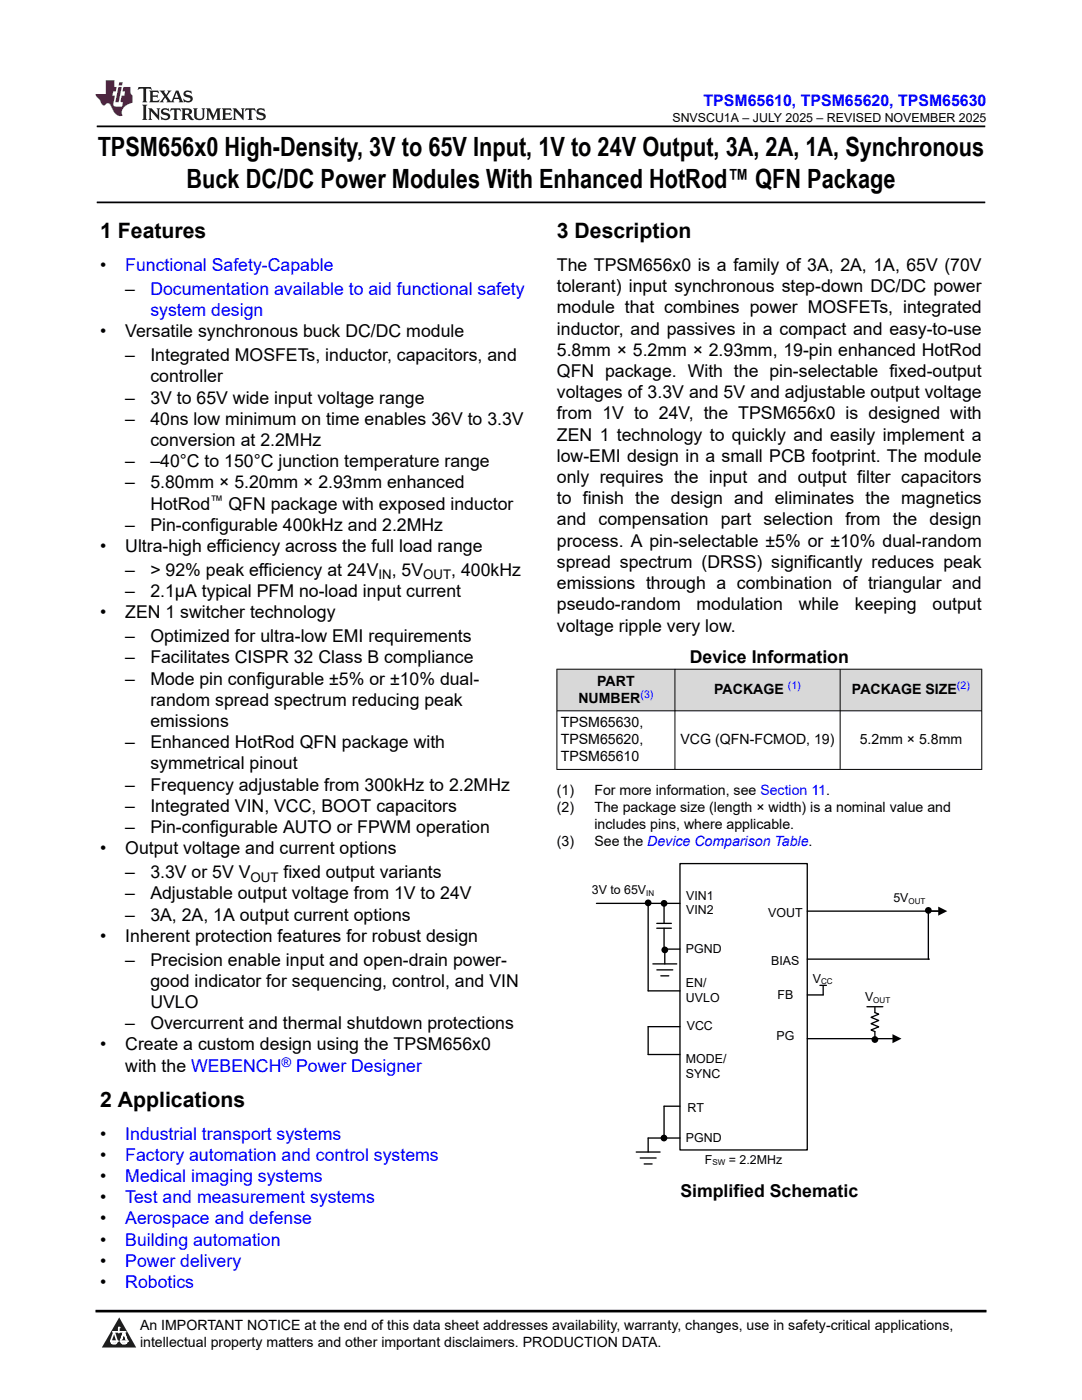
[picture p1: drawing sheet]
<svg xmlns="http://www.w3.org/2000/svg" width="216mm" height="279mm" viewBox="0 0 216 279" stroke-linecap="round" stroke-linejoin="round" font-family="sans-serif">
<defs><g id="words">
<g font-size="5.3">
<text x="19.5" y="31.2">TPSM656x0 High-Density, 3V to 65V Input, 1V to 24V Output, 3A, 2A, 1A, Synchronous</text>
<text x="37.2" y="37.5">Buck DC/DC Power Modules With Enhanced HotRod™ QFN Package</text>
</g>
<g font-size="4.2">
<text x="20" y="47.5">1 Features</text>
<text x="111.1" y="47.5">3 Description</text>
<text x="20" y="220.9">2 Applications</text>
</g>
<g font-size="3.5">
<text x="20" y="54.1">•</text>
<text x="25" y="58.8">–</text>
<text x="111.1" y="58.3">tolerant) input synchronous step-down DC/DC power</text>
<text x="111.1" y="54.1">The TPSM656x0 is a family of 3A, 2A, 1A, 65V (70V</text>
<text x="111.1" y="62.5">module that combines power MOSFETs, integrated</text>
<text x="20" y="67.3">•</text>
<text x="25" y="67.3">Versatile synchronous buck DC/DC module</text>
<text x="111.1" y="71">5.8mm × 5.2mm × 2.93mm, 19-pin enhanced HotRod</text>
<text x="111.1" y="66.8">inductor, and passives in a compact and easy-to-use</text>
<text x="25" y="72.1">–</text>
<text x="30" y="72.1">Integrated MOSFETs, inductor, capacitors, and</text>
<text x="30" y="76.3">controller</text>
<text x="111.1" y="75.2">QFN package. With the pin-selectable fixed-output</text>
<text x="25" y="80.5">–</text>
<text x="30" y="80.5">3V to 65V wide input voltage range</text>
<text x="111.1" y="83.7">from 1V to 24V, the TPSM656x0 is designed with</text>
<text x="111.1" y="79.5">voltages of 3.3V and 5V and adjustable output voltage</text>
<text x="25" y="84.8">–</text>
<text x="30" y="84.8">40ns low minimum on time enables 36V to 3.3V</text>
<text x="30" y="89">conversion at 2.2MHz</text>
<text x="111.1" y="87.9">ZEN 1 technology to quickly and easily implement a</text>
<text x="25" y="93.2">–</text>
<text x="30" y="93.2">–40°C to 150°C junction temperature range</text>
<text x="111.1" y="92.2">low-EMI design in a small PCB footprint. The module</text>
<text x="25" y="97.5">–</text>
<text x="30" y="97.5">5.80mm × 5.20mm × 2.93mm enhanced</text>
<text x="30" y="101.7">HotRod</text>
<text x="45.6" y="101.7">QFN package with exposed inductor</text>
<text x="111.1" y="96.4">only requires the input and output filter capacitors</text>
<text x="111.1" y="100.6">to finish the design and eliminates the magnetics</text>
<text x="25" y="105.9">–</text>
<text x="30" y="105.9">Pin-configurable 400kHz and 2.2MHz</text>
<text x="111.1" y="104.9">and compensation part selection from the design</text>
<text x="20" y="110.2">•</text>
<text x="25" y="110.2">Ultra-high efficiency across the full load range</text>
<text x="111.1" y="109.1">process. A pin-selectable ±5% or ±10% dual-random</text>
<text x="111.1" y="113.3">spread spectrum (DRSS) significantly reduces peak</text>
<text x="25" y="114.9">–</text>
<text x="25" y="119.2">–</text>
<text x="30" y="114.9">&gt; 92% peak efficiency at 24V</text>
<text x="30" y="119.2">2.1µA typical PFM no-load input current</text>
<text x="78.2" y="114.9">, 5V</text>
<text x="90" y="114.9">, 400kHz</text>
<text x="111.1" y="117.6">emissions through a combination of triangular and</text>
<text x="20" y="123.4">•</text>
<text x="25" y="123.4">ZEN 1 switcher technology</text>
<text x="111.1" y="121.8">pseudo-random</text>
<text x="139" y="121.8">modulation</text>
<text x="159.4" y="121.8">while</text>
<text x="170.6" y="121.8">keeping</text>
<text x="186.1" y="121.8">output</text>
<text x="25" y="128.2">–</text>
<text x="30" y="128.2">Optimized for ultra-low EMI requirements</text>
<text x="111.1" y="126">voltage ripple very low.</text>
<text x="25" y="132.4">–</text>
<text x="25" y="136.6">–</text>
<text x="30" y="132.4">Facilitates CISPR 32 Class B compliance</text>
<text x="30" y="136.6">Mode pin configurable ±5% or ±10% dual-</text>
<text x="137.6" y="132.4">Device Information</text>
<text x="30" y="140.9">random spread spectrum reducing peak</text>
<text x="25" y="149.3">–</text>
<text x="30" y="145.1">emissions</text>
<text x="30" y="149.3">Enhanced HotRod QFN package with</text>
<text x="30" y="153.6">symmetrical pinout</text>
<text x="25" y="157.8">–</text>
<text x="30" y="157.8">Frequency adjustable from 300kHz to 2.2MHz</text>
<text x="25" y="162">–</text>
<text x="25" y="166.3">–</text>
<text x="30" y="162">Integrated VIN, VCC, BOOT capacitors</text>
<text x="30" y="166.3">Pin-configurable AUTO or FPWM operation</text>
<text x="20" y="170.5">•</text>
<text x="25" y="170.5">Output voltage and current options</text>
<text x="25" y="175.3">–</text>
<text x="25" y="179.5">–</text>
<text x="30" y="179.5">Adjustable output voltage from 1V to 24V</text>
<text x="30" y="175.3">3.3V or 5V V</text>
<text x="56.6" y="175.3">fixed output variants</text>
<text x="25" y="183.7">–</text>
<text x="30" y="183.7">3A, 2A, 1A output current options</text>
<text x="20" y="188">•</text>
<text x="25" y="188">Inherent protection features for robust design</text>
<text x="25" y="192.7">–</text>
<text x="30" y="192.7">Precision enable input and open-drain power-</text>
<text x="30" y="196.9">good indicator for sequencing, control, and VIN</text>
<text x="30" y="201.2">UVLO</text>
<text x="20" y="209.6">•</text>
<text x="25" y="205.4">–</text>
<text x="25" y="209.6">Create a custom design using the TPSM656x0</text>
<text x="30" y="205.4">Overcurrent and thermal shutdown protections</text>
<text x="25" y="213.9">with the WEBENCH</text>
<text x="20" y="227.4">•</text>
<text x="20" y="231.7">•</text>
<text x="20" y="235.9">•</text>
<text x="135.8" y="238.9">Simplified Schematic</text>
<text x="20" y="240.1">•</text>
<text x="20" y="244.4">•</text>
<text x="20" y="248.6">•</text>
<text x="20" y="252.8">•</text>
<text x="20" y="257.1">•</text>
</g>
<g font-size="3.5" fill="#00f">
<text x="25" y="54.1">Functional Safety-Capable</text>
<text x="30" y="58.8">Documentation available to aid functional safety</text>
<text x="30" y="63.1">system design</text>
<text x="59.1" y="213.9">Power Designer</text>
<text x="25" y="227.4">Industrial transport systems</text>
<text x="25" y="231.7">Factory automation and control systems</text>
<text x="25" y="235.9">Medical imaging systems</text>
<text x="25" y="240.1">Test and measurement systems</text>
<text x="25" y="244.4">Aerospace and defense</text>
<text x="25" y="248.6">Building automation</text>
<text x="25" y="252.8">Power delivery</text>
<text x="25" y="257.1">Robotics</text>
</g>
<text font-size="3.2" fill="#00f" x="140.4" y="21.1">TPSM65610, TPSM65620, TPSM65630</text>
<g font-size="2.8">
<text x="119.2" y="136.8">PART</text>
<text x="115.4" y="140.2">NUMBER</text>
<text x="142.5" y="138.5">PACKAGE</text>
<text x="170" y="138.5">PACKAGE SIZE</text>
<text x="111.9" y="145.1">TPSM65630,</text>
<text x="111.9" y="148.5">TPSM65620,</text>
<text x="135.8" y="148.5">VCG (QFN-FCMOD, 19)</text>
<text x="171.5" y="148.5">5.2mm × 5.8mm</text>
<text x="111.9" y="151.9">TPSM65610</text>
<text x="111.1" y="158.7">(1)</text>
<text x="118.6" y="158.7">For more information, see Section 11.</text>
<text x="111.1" y="162.1">(2)</text>
<text x="118.6" y="162.1">The package size (length × width) is a nominal value and</text>
<text x="118.6" y="165.5">includes pins, where applicable.</text>
<text x="111.1" y="168.9">(3)</text>
<text x="118.6" y="168.9">See the Device Comparison Table.</text>
<text x="27.9" y="265.5">An IMPORTANT NOTICE at the end of this data sheet addresses availability, warranty, changes, use in safety-critical applications,</text>
<text x="27.9" y="268.9">intellectual property matters and other important disclaimers. PRODUCTION DATA.</text>
</g>
<g font-size="2.6">
<text x="42" y="100.9">™</text>
<text x="75.5" y="115.6">IN</text>
<text x="84.5" y="115.6">OUT</text>
<text x="50" y="176">OUT</text>
</g>
<text font-size="2.6" fill="#00f" x="56.2" y="213">®</text>
<g font-size="2.5">
<text x="134.2" y="24.3">SNVSCU1A – JULY 2025 – REVISED NOVEMBER 2025</text>
<text x="118.1" y="178.4">3V to 65V</text>
<text x="136.9" y="179.5">VIN1</text>
<text x="136.9" y="182.5">VIN2</text>
<text x="153.3" y="183">VOUT</text>
<text x="178.3" y="180">5V</text>
<text x="136.9" y="190.2">PGND</text>
<text x="136.9" y="197">EN/</text>
<text x="153.9" y="192.6">BIAS</text>
<text x="162.2" y="196.1">V</text>
<text x="136.9" y="200">UVLO</text>
<text x="155.1" y="199.3">FB</text>
<text x="172.6" y="199.8">V</text>
<text x="137" y="205.6">VCC</text>
<text x="154.9" y="207.6">PG</text>
<text x="136.9" y="212.1">MODE/</text>
<text x="136.9" y="215.1">SYNC</text>
<text x="137.2" y="221.9">RT</text>
<text x="136.9" y="227.9">PGND</text>
<text x="140.7" y="232.2">F</text>
<text x="145.5" y="232.2">= 2.2MHz</text>
</g>
<g font-size="2.1" fill="#00f">
<text x="157.2" y="137.6">(1)</text>
<text x="191" y="137.6">(2)</text>
<text x="127.8" y="139.3">(3)</text>
</g>
<g font-size="1.6">
<text x="128.9" y="178.8">IN</text>
<text x="181.3" y="180.4">OUT</text>
<text x="163.8" y="196.4">CC</text>
<text x="174.3" y="200.2">OUT</text>
<text x="142.2" y="232.6">SW</text>
</g>
</g></defs>
<path d="M19.3 25.2h177.3M19.3 40.4h177.3" fill="none" stroke="#000" stroke-width=".35"/>
<g fill="#d8d8d8">
<path d="M111.1 133.6h84.8v8.3h-84.8z" fill-rule="evenodd"/>
<path d="M111.2 133.6h23.4v8.2h-23.4z" fill-rule="evenodd"/>
<path d="M134.7 133.6h32.9v8.2h-32.9z" fill-rule="evenodd"/>
<path d="M167.7 133.6h28.1v8.2h-28.1z" fill-rule="evenodd"/>
</g>
<path d="M111.1 133.6h84.9M111.1 133.5v20.1M134.7 133.5v20.1M167.6 133.5v20.1M195.9 133.5v20.1M111.1 141.9h84.9M111.1 153.6h84.9" fill="none" stroke="#000" stroke-width=".2"/>
<g fill="none" stroke="#000" stroke-width=".26">
<path d="M135.7 172.3h25.4v57.2h-25.4zM119 180.3h16.7M128.9 180.2h.4M129.3 180.3v17.4h6.4M130.3 192.4h4.7M131.1 184.3h2.9M131.1 185.2h2.9M131.1 193.6h3.1M131.9 194.7h1.5M132.3 189.6h.4v2.8M132.5 180.3v4M132.5 185.2v4.2h3.2"/>
<path d="M161.1 191.4h24.3M163.6 196.6h1.3M164.3 196.7v1.9h-3.2M184.8 181.7h.4M185.2 181.8v9.6M188.2 181.8h-27.1M135.7 204.9h-6.4v5.5h6.4M161.1 207.3h17M173 200.9h3.2M174.6 201v1.1l.7 .3-1.5 .6 1.5 .7-1.5 .6 1.5 .6-1.5 .7 .8 .3v1.6h-.4M126.9 229.9h4.8M127.7 231.1h3.2"/>
<path d="M128.5 232.3h1.6M135.7 220.8h-3.2v6.3M135.7 227.1h-6.4v2.8"/>
</g>
<g fill="#000">
<path d="M187.2 180.9l1.8 .9-1.8 .9zM178.1 206.4l1.8 .9-1.8 .9z"/>
<circle cx="129.3" cy="180.2" r=".67"/>
<circle cx="132.5" cy="180.3" r=".67"/>
<circle cx="132.7" cy="189.6" r=".67"/>
<circle cx="185.2" cy="181.7" r=".67"/>
<circle cx="174.6" cy="207.5" r=".67"/>
<circle cx="132.5" cy="227.1" r=".67"/>
</g>
<path d="M0 0h215.9v23.8h-215.9z" fill-rule="evenodd" fill="#fff"/>
<path d="M27.7 17.4l-.2 .6 .5-.3h.6v.2v2.1l-.2 .4h1l-.2-.4v-2.1v-.2h.5l.5 .3-.1-.6zM29.8 18.1l.2 .4v1.5l-.2 .4h1.9l.1-.6a1.08 1.08 0 0 1-1.3 .2v-.7h.6l.4 .2v-.6l-.4 .2h-.6v-.6l.2-.1a1 1 0 0 1 1 .2l-.1-.5zM31.8 18.1l1 1.1-1 1.2h.9l-.2-.2 .4-.7 .5 .7-.2 .2h1.6l-.2-.2 .1-.4h1l.1 .4-.1 .2h.9l-.2-.3-.8-2h-.5l-1 2.2-.8-1.1 .9-1.1h-.8l.2 .2-.5 .7-.3-.7 .1-.2zM35.2 18.5l.4 1h-.8zM36.8 18.2a.65 .65 0 0 0-.2 .8 .65 .65 0 0 0 .6 .4l.7 .2 .1 .2a.79 .79 0 0 1-.7 .4 .79 .79 0 0 1-.7-.5l.1 .7 .2-.1a.93 .93 0 0 0 1.1 .1 .93 .93 0 0 0 .4-1 1.46 1.46 0 0 0-1.2-.6l-.1-.3a1.09 1.09 0 0 1 1.2 .2l-.2-.6-.1 .1-.6-.2zM28.4 20.9l.2 .4v2.3l-.2 .3h1l-.2-.3v-2.3l.2-.4zM29.6 21.6l.2 .4v1.6l-.2 .3h.8l-.3-.3v-1.4l1.7 1.8v-2l.2-.4h-.8l.2 .2 .1 1.1-1.2-1.3zM32.3 21.8a.65 .65 0 0 0-.2 .7 .65 .65 0 0 0 .7 .4l.6 .2 .1 .2a.79 .79 0 0 1-.7 .4 .79 .79 0 0 1-.7-.5l.1 .7 .2-.1a.93 .93 0 0 0 1.1 .1 .93 .93 0 0 0 .4-.9 1.46 1.46 0 0 0-1.2-.6l-.1-.4a1.09 1.09 0 0 1 1.2 .2l-.2-.6-.1 .1-.6-.1zM34.1 21.6l-.1 .7a.63 .63 0 0 1 .7-.4l.1 1.7-.3 .3h1l-.2-.3v-1.7a.66 .66 0 0 1 .8 .4l-.1-.7zM36.2 21.6l.2 .4v1.6l-.2 .3h.9l-.2-.2v-.7h.5l.1 .2a.79 .79 0 0 0 1.2 .6l-1-.9a.61 .61 0 0 0 .6-.6 .61 .61 0 0 0-.5-.6zM36.9 21.9h.2a.47 .47 0 0 1 .5 .1 .47 .47 0 0 1 .1 .5l-.2 .2h-.6zM38.5 21.6l.2 .2a2.27 2.27 0 0 0 .4 2 1.04 1.04 0 0 0 1.7-.7v-1.3l.2-.2h-.8l.2 .4v1.1a.6 .6 0 0 1-.6 .6 .6 .6 0 0 1-.6-.6v-1.1l.3-.4zM41.1 21.6l.2 .4v1.6l-.2 .3h.7l-.2-.3v-1.5l.9 1.9 .8-1.9v1.5l-.2 .3h1l-.3-.3v-1.6l.3-.4h-.8l-.7 1.5-.7-1.5zM44.3 21.6l.2 .4v1.6l-.2 .3h1.9l.1-.5a1.09 1.09 0 0 1-1.3 .1v-.6h.6l.4 .1v-.6l-.4 .2h-.6v-.6l.2-.1a1.01 1.01 0 0 1 1 .3l-.1-.6zM46.4 21.6l.3 .4v1.6l-.3 .3h.8l-.2-.3v-1.4l1.6 1.8v-2l.2-.4h-.7l.2 .2v1.1l-1.2-1.3zM49 21.6l-.1 .7a.63 .63 0 0 1 .8-.4v1.7l-.3 .3h1l-.2-.3v-1.7a.66 .66 0 0 1 .8 .4l-.1-.7zM51.4 21.8a.65 .65 0 0 0-.2 .7 .65 .65 0 0 0 .6 .4l.6 .2 .2 .2a.79 .79 0 0 1-.8 .4 .79 .79 0 0 1-.6-.5l.1 .7 .2-.1a.93 .93 0 0 0 1 .1 .93 .93 0 0 0 .5-.9 1.46 1.46 0 0 0-1.3-.6l-.1-.4a1.09 1.09 0 0 1 1.3 .2l-.2-.6-.2 .1-.5-.1z" fill="#231f20"/>
<path d="M21.1 16v2.8h-2.1l.1 .3 .9 1a.95 .95 0 0 0 .9 .9 .59 .59 0 0 1 .6-.4 .59 .59 0 0 1 .5 .4l.4 .8a1.59 1.59 0 0 0 2.1 1.3 1.61 1.61 0 0 1 1-2.2l1-.4-.1-1.5a1.59 1.59 0 0 1-.4-1.6h-1.4l-.2 .9h.5l-.1 .8h-.5l-.2 1v.2l.4 .1-.2 .9h-.6a.73 .73 0 0 1-1.1-.7l.3-1.5h-.5l.2-.8h.5l.2-.9h-.5v-1.4zM23.6 17.4l-.6 3h.7l.6-3zM23.8 16.4l-.1 .7h.7l.1-.7z" fill="#ed1c24"/>
<path d="M0 261.4h215.9v18h-215.9z" fill-rule="evenodd" fill="#fff"/>
<path d="M23.8 262.9l3.4 6h-6.9z" fill="#231f20"/>
<path d="M22.1 267.7h1.3l-.4 .5h-.3a.55 .55 0 0 1-.6-.5z" fill-rule="evenodd" fill="#fff"/>
<path d="M22.1 267.7h1.3l-.4 .5h-.3a.55 .55 0 0 1-.6-.5z" fill="none" stroke="#231f20" stroke-width=".34"/>
<path d="M22.1 267.7h1.3l-.4 .5h-.5zM23.7 265.9h.1M23.7 264.9v1z" fill="none" stroke="#fff" stroke-width=".34"/>
<circle cx="23.7" cy="264.9" r=".17" fill="#fff"/>
<path d="M22.6 265.8h.1M22.6 265.8h2.3z" fill="none" stroke="#fff" stroke-width=".34"/>
<circle cx="24.9" cy="265.8" r=".17" fill="#fff"/>
<path d="M24 267.7h.1" fill="none" stroke="#fff" stroke-width=".34"/>
<path d="M24.7 265.8l-.7 1.9z" fill="#fff"/>
<path d="M24.7 265.8l-.7 1.9z" fill="none" stroke="#fff" stroke-width=".34"/>
<path d="M24.7 265.8l.7 1.9z" fill="#fff"/>
<path d="M24.7 265.8l.7 1.9zM25.3 267.7h.1" fill="none" stroke="#fff" stroke-width=".34"/>
<circle cx="22.1" cy="267.7" r=".17" fill="#fff"/>
<path d="M22.8 265.8l-.7 1.9zM22.8 265.8l.6 1.9z" fill="none" stroke="#fff" stroke-width=".34"/>
<circle cx="23.4" cy="267.7" r=".17" fill="#fff"/>
<path d="M24.1 267.7h1.3a.65 .65 0 0 1-.6 .5 .65 .65 0 0 1-.7-.5z" fill-rule="evenodd" fill="#fff"/>
<path d="M24.1 267.7h1.3a.65 .65 0 0 1-.6 .5 .65 .65 0 0 1-.7-.5z" fill="none" stroke="#231f20" stroke-width=".34"/>
<path d="M24 267.7h.1M24.1 267.7h1.3l-.4 .5h-.5z" fill="none" stroke="#fff" stroke-width=".34"/>
<circle cx="25.4" cy="267.7" r=".17" fill="#fff"/>
<path d="M19 261.7h177.8" fill="none" stroke="#000" stroke-width=".53"/>
<use href="#words"/>
</svg>
